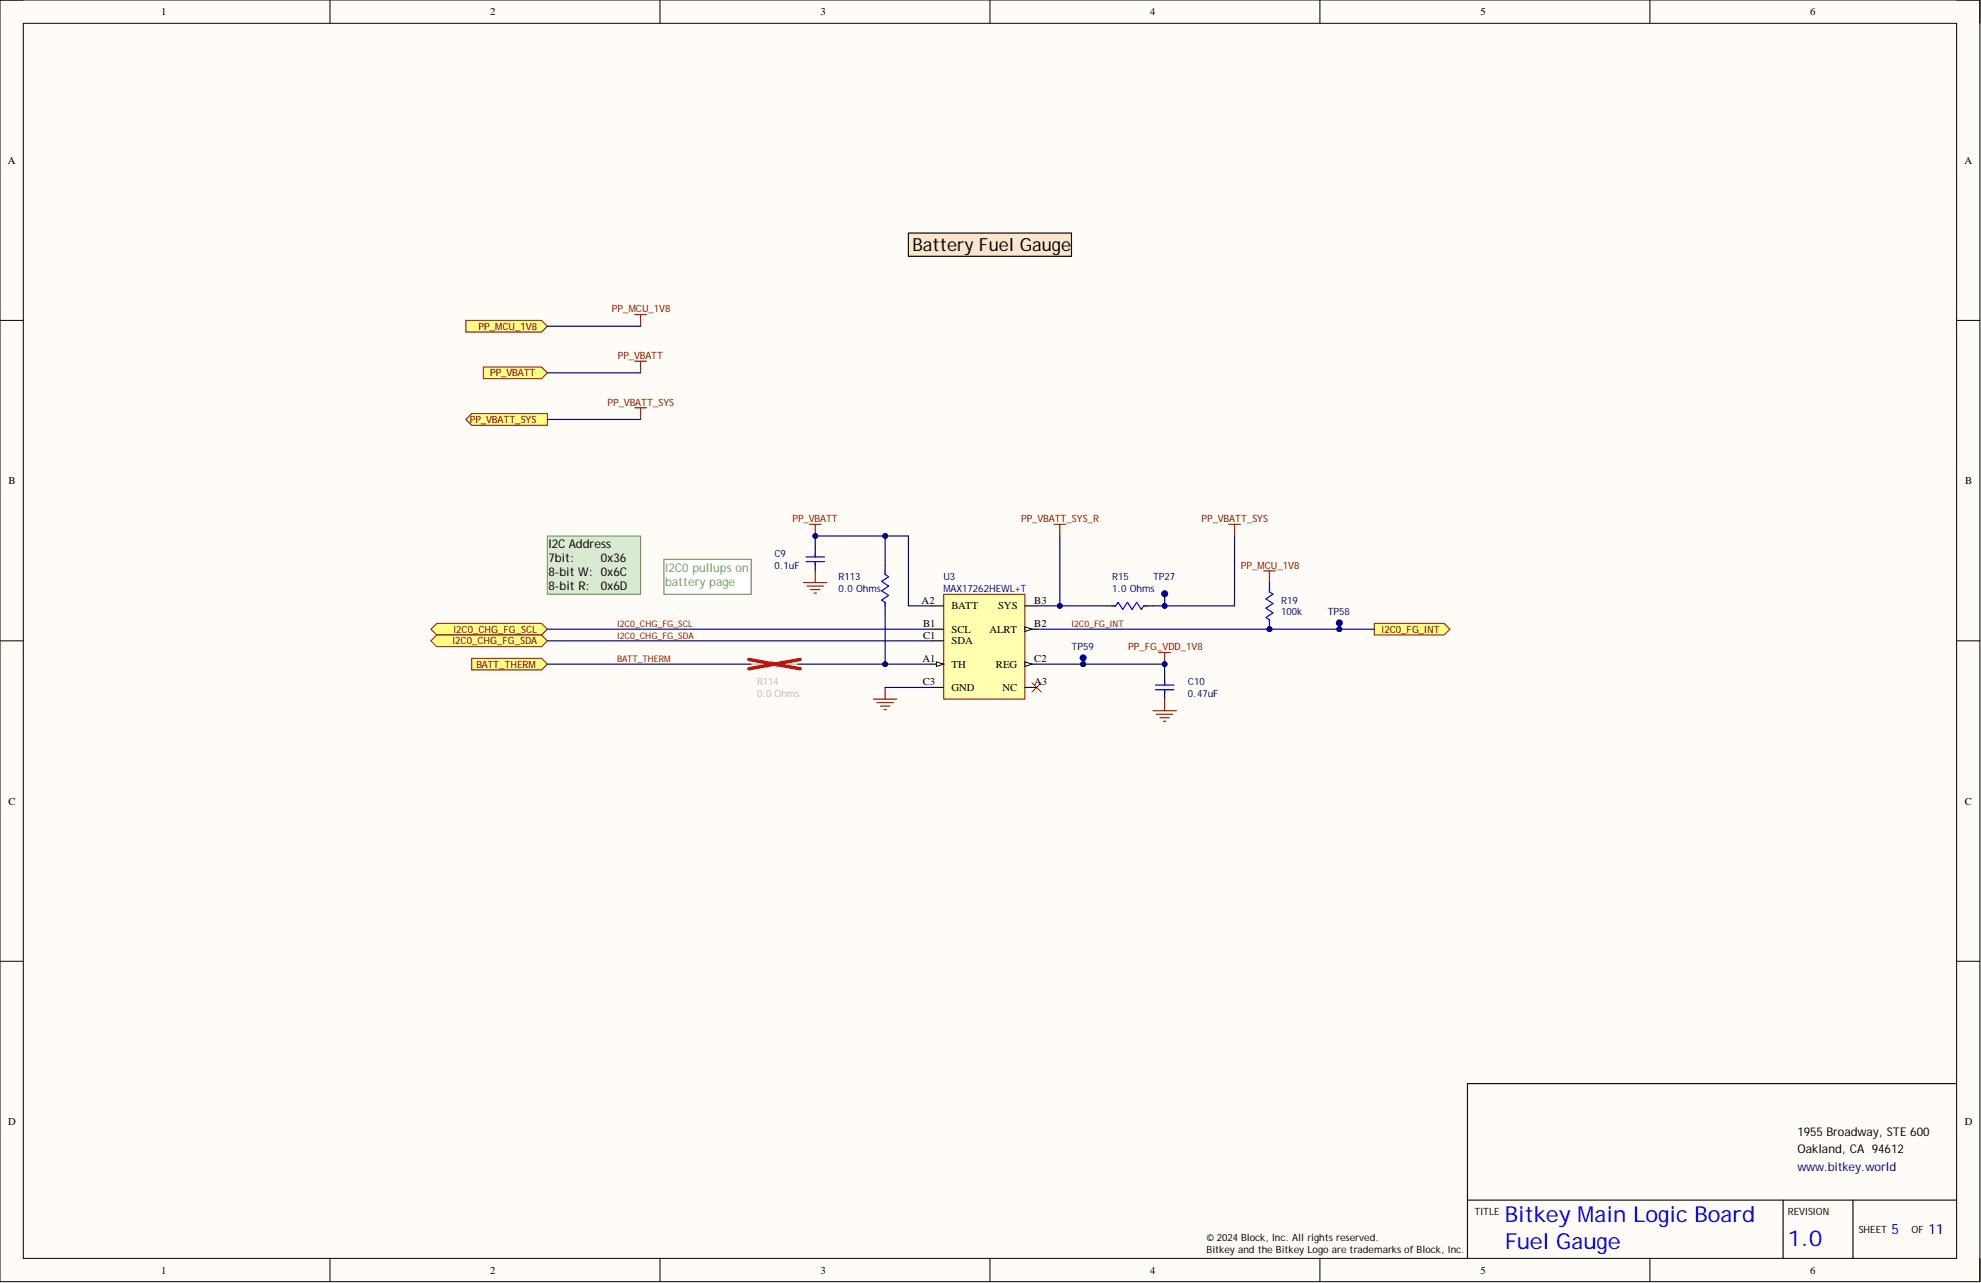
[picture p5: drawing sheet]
<svg xmlns="http://www.w3.org/2000/svg" width="431mm" height="279mm" viewBox="0 0 431 279" stroke-linecap="round" stroke-linejoin="round" font-family="sans-serif">
<defs><g id="words">
<g font-size="4.8" fill="#00f">
<text x="327.7" y="266.1">Bitkey Main Logic Board</text>
<text x="327.7" y="271.9">Fuel Gauge</text>
<text x="389.4" y="271.4">1.0</text>
</g>
<text font-size="3.9" x="198.7" y="54.7">Battery Fuel Gauge</text>
<g font-size="3.1" fill="#00f">
<text x="411.9" y="268.8">5</text>
<text x="420" y="268.8">11</text>
</g>
<g font-size="2.6">
<text x="119.5" y="119.4">I2C Address</text>
<text x="119.5" y="122.5">7bit:</text>
<text x="119.5" y="125.5">8-bit W: 0x6C</text>
<text x="130.9" y="122.5">0x36</text>
<text x="119.5" y="128.6">8-bit R:</text>
<text x="130.9" y="128.6">0x6D</text>
<text x="391.5" y="247.3">1955 Broadway, STE 600</text>
<text x="391.5" y="251.1">Oakland, CA 94612</text>
</g>
<g font-size="2.6" fill="#6aa84f">
<text x="144.8" y="124.5">I2C0 pullups on</text>
<text x="144.8" y="127.5">battery page</text>
</g>
<text font-size="2.6" fill="#000080" x="391.5" y="254.9">www.bitkey.world</text>
<g font-size="2.3">
<text x="35.1" y="3.3">1</text>
<text x="106.7" y="3.3">2</text>
<text x="178.7" y="3.3">3</text>
<text x="250.5" y="3.3">4</text>
<text x="322.4" y="3.3">5</text>
<text x="394.2" y="3.3">6</text>
<text x="1.7" y="35.7">A</text>
<text x="427.8" y="35.7">A</text>
<text x="1.8" y="105.4">B</text>
<text x="428" y="105.4">B</text>
<text x="200.7" y="131.5">A2</text>
<text x="225.2" y="131.5">B3</text>
<text x="201" y="136.5">B1</text>
<text x="207.2" y="137.8">SCL</text>
<text x="207.2" y="132.7">BATT</text>
<text x="215.5" y="137.8">ALRT</text>
<text x="217.4" y="132.7">SYS</text>
<text x="225.2" y="136.5">B2</text>
<text x="201" y="139.1">C1</text>
<text x="207.2" y="140.3">SDA</text>
<text x="200.9" y="144.1">A1</text>
<text x="201" y="149.2">C3</text>
<text x="207.2" y="145.4">TH</text>
<text x="216.9" y="145.4">REG</text>
<text x="225.2" y="144.1">C2</text>
<text x="225.2" y="149.2">A3</text>
<text x="207.2" y="150.5">GND</text>
<text x="218.3" y="150.5">NC</text>
<text x="1.8" y="175.2">C</text>
<text x="428" y="175.2">C</text>
<text x="1.8" y="245">D</text>
<text x="427.9" y="245">D</text>
<text x="35.1" y="277.4">1</text>
<text x="106.7" y="277.4">2</text>
<text x="178.7" y="277.4">3</text>
<text x="250.5" y="277.4">4</text>
<text x="322.4" y="277.4">5</text>
<text x="394.2" y="277.4">6</text>
</g>
<g font-size="2.2" fill="#800000">
<text x="104.2" y="71.8">PP_MCU_1V8</text>
<text x="133.3" y="68">PP_MCU_1V8</text>
<text x="106.8" y="82">PP_VBATT</text>
<text x="134.6" y="78.2">PP_VBATT</text>
<text x="132.3" y="88.3">PP_VBATT_SYS</text>
<text x="102.3" y="92.1">PP_VBATT_SYS</text>
<text x="172.6" y="113.7">PP_VBATT</text>
<text x="222.4" y="113.7">PP_VBATT_SYS_R</text>
<text x="261.7" y="113.7">PP_VBATT_SYS</text>
<text x="270.2" y="123.8">PP_MCU_1V8</text>
<text x="98.8" y="137.8">I2C0_CHG_FG_SCL</text>
<text x="300.9" y="137.8">I2C0_FG_INT</text>
<text x="98.5" y="140.3">I2C0_CHG_FG_SDA</text>
<text x="245.7" y="141.6">PP_FG_VDD_1V8</text>
<text x="103.8" y="145.4">BATT_THERM</text>
</g>
<g font-size="2.2" fill="#000080">
<text x="168.7" y="123.8">0.1uF</text>
<text x="168.7" y="121.3">C9</text>
<text x="182.6" y="128.9">0.0 Ohms</text>
<text x="182.6" y="126.4">R113</text>
<text x="205.5" y="128.9">MAX17262HEWL+T</text>
<text x="205.5" y="126.4">U3</text>
<text x="242.2" y="128.9">1.0 Ohms</text>
<text x="242.2" y="126.4">R15</text>
<text x="251.1" y="126.4">TP27</text>
<text x="279" y="131.5">R19</text>
<text x="279" y="134">100k</text>
<text x="289.2" y="134">TP58</text>
<text x="233.4" y="141.6">TP59</text>
<text x="258.7" y="149.2">C10</text>
<text x="258.7" y="151.8">0.47uF</text>
</g>
<g font-size="2.2" fill="#bfbebc">
<text x="164.9" y="149.2">R114</text>
<text x="164.9" y="151.8">0.0 Ohms</text>
</g>
<g font-size="2.2" fill="#080d02">
<text x="321.1" y="264.7">TITLE</text>
<text x="389.4" y="264.7">REVISION</text>
</g>
<g font-size="2.2">
<text x="404.8" y="268.5">SHEET</text>
<text x="416.3" y="268.5">OF</text>
<text x="262.8" y="270.3">© 2024 Block, Inc. All rights reserved.</text>
<text x="262.8" y="272.8">Bitkey and the Bitkey Logo are trademarks of Block, Inc.</text>
</g>
<g font-size="2" fill="#800000">
<text x="134.4" y="136.6">I2C0_CHG_FG_SCL</text>
<text x="233.4" y="136.6">I2C0_FG_INT</text>
<text x="134.4" y="139.1">I2C0_CHG_FG_SDA</text>
<text x="134.4" y="144.2">BATT_THERM</text>
</g>
</g></defs>
<path d="M0 0h431.2v279.1h-431.2z" fill-rule="evenodd" fill="#fffcf8"/>
<path d="M0 0h431.2v279.1h-431.2z" fill="none" stroke="#000" stroke-width=".22"/>
<path d="M5.1 5.1h421v268.9h-421z" fill-rule="evenodd" fill="#fffcf8"/>
<g fill="none" stroke="#000" stroke-width=".22">
<path d="M0 0h5.1M71.9 0v5.1M143.7 0v5.1M215.6 0v5.1M287.5 0v5.1M359.3 0v5.1M426.1 0h5.1v5.1M5.1 5.1h421v268.9h-421zM0 69.8h5.1M426.1 69.8h5.1M0 139.6h5.1M426.1 139.6h5.1"/>
<path d="M0 209.3h5.1M426.1 209.3h5.1M71.9 274v5.1M143.7 274v5.1M215.6 274v5.1M287.5 274v5.1M359.3 274v5.1M431.2 274v5.1"/>
</g>
<path d="M426.1 236h-106.5v38M319.6 261.4h106.5M388.3 261.4v12.6M403.6 261.4v12.6" fill="none" stroke="#080d02" stroke-width=".25"/>
<path d="M252.4 142.1h2.5M253.7 142.1v2.5" fill="none" stroke="#800000" stroke-width=".25"/>
<circle cx="253.7" cy="144.6" r=".51" fill="#000080"/>
<circle cx="253.7" cy="144.6" r=".51" fill="none" stroke="#000080" stroke-width=".22"/>
<path d="M119.2 116.7h20.3v12.7h-20.3z" fill-rule="evenodd" fill="#d9ead3"/>
<path d="M119.2 116.7h20.3v12.7h-20.3z" fill="none" stroke="#6aa84f" stroke-width=".25"/>
<path d="M224.7 148.7l2.1 2M226.8 148.7l-2.1 2" fill="none" stroke="#f00" stroke-width=".22"/>
<path d="M177.6 119.3v2M177.6 122.3v2M253.7 147.2v2M253.7 150.2v2" fill="none" stroke="#000" stroke-width=".25"/>
<path d="M175.5 122.3h4.1M175.5 121.3h4.1M177.6 120.5v.8M177.6 122.3v.8M251.6 150.2h4.1M251.6 149.2h4.1M253.7 148.4v.8M253.7 150.2v.8" fill="none" stroke="#00f" stroke-width=".25"/>
<path d="M176.3 114.2h2.5M177.6 114.2v2.5" fill="none" stroke="#800000" stroke-width=".25"/>
<circle cx="177.6" cy="116.7" r=".51" fill="#000080"/>
<circle cx="177.6" cy="116.7" r=".51" fill="none" stroke="#000080" stroke-width=".22"/>
<path d="M267.6 114.2h2.5M268.9 114.2v2.5M275.2 124.3h2.5M276.5 124.3v2.6" fill="none" stroke="#800000" stroke-width=".25"/>
<path d="M197.8 50.7h35.6v5.1h-35.6z" fill-rule="evenodd" fill="#fce5cd"/>
<path d="M197.8 50.7h35.6v5.1h-35.6z" fill="none" stroke="#000" stroke-width=".25"/>
<path d="M102.7 143.4h15.2l1.3 1.2-1.3 1.3h-15.2z" fill-rule="evenodd" fill="#ffff80"/>
<path d="M102.7 143.4h15.2l1.3 1.2-1.3 1.3h-15.2z" fill="none" stroke="#800000" stroke-width=".22"/>
<path d="M101.5 69.8h16.4l1.3 1.2-1.3 1.3h-16.4z" fill-rule="evenodd" fill="#ffff80"/>
<path d="M101.5 69.8h16.4l1.3 1.2-1.3 1.3h-16.4z" fill="none" stroke="#800000" stroke-width=".22"/>
<path d="M105.3 79.9h12.6l1.3 1.3-1.3 1.3h-12.6z" fill-rule="evenodd" fill="#ffff80"/>
<path d="M105.3 79.9h12.6l1.3 1.3-1.3 1.3h-12.6z" fill="none" stroke="#800000" stroke-width=".22"/>
<path d="M102.7 90.1h16.5v2.5h-16.5l-1.2-1.3z" fill-rule="evenodd" fill="#ffff80"/>
<path d="M102.7 90.1h16.5v2.5h-16.5l-1.2-1.3z" fill="none" stroke="#800000" stroke-width=".22"/>
<path d="M138.2 78.7h2.6M138.2 68.5h2.6M139.5 68.5v2.5M139.5 78.7v2.5M138.2 88.8h2.6M139.5 88.8v2.5" fill="none" stroke="#800000" stroke-width=".25"/>
<path d="M95.1 135.8h22.8l1.3 1.2-1.3 1.3h-22.8l-1.2-1.3z" fill-rule="evenodd" fill="#ffff80"/>
<path d="M95.1 135.8h22.8l1.3 1.2-1.3 1.3h-22.8l-1.2-1.3z" fill="none" stroke="#800000" stroke-width=".22"/>
<path d="M95.1 138.3h22.8l1.3 1.3-1.3 1.2h-22.8l-1.2-1.2z" fill-rule="evenodd" fill="#ffff80"/>
<path d="M95.1 138.3h22.8l1.3 1.3-1.3 1.2h-22.8l-1.2-1.2z" fill="none" stroke="#800000" stroke-width=".22"/>
<path d="M299.3 135.8h15.2l1.3 1.2-1.3 1.3h-15.2z" fill-rule="evenodd" fill="#ffff80"/>
<path d="M299.3 135.8h15.2l1.3 1.2-1.3 1.3h-15.2z" fill="none" stroke="#800000" stroke-width=".22"/>
<path d="M163.6 144.6h2l.5-.7 1.1 1.5 1-1.5 1 1.5 1-1.5 1 1.5 .5-.8h2.1" fill="none" stroke="#bfbebc" stroke-width=".25"/>
<path d="M163.1 143.6l11.2 2M174.3 143.6l-11.2 2" fill="none" stroke="#f00" stroke-width=".75"/>
<path d="M192.8 123.1v2M192.8 131.2v2" fill="none" stroke="#000" stroke-width=".25"/>
<path d="M192.8 124.3v.8l.7 .5-1.5 1 1.5 1-1.5 1 1.5 1.1-1.5 1 .8 .5v.7" fill="none" stroke="#00f" stroke-width=".25"/>
<circle cx="291.7" cy="137" r=".51" fill="#000080"/>
<circle cx="291.7" cy="137" r=".51" fill="none" stroke="#000080" stroke-width=".22"/>
<path d="M291.7 136v1" fill="none" stroke="#000" stroke-width=".25"/>
<circle cx="291.7" cy="137" r=".51" fill="#000080"/>
<circle cx="291.7" cy="137" r=".51" fill="none" stroke="#000080" stroke-width=".22"/>
<circle cx="291.7" cy="135.6" r=".64" fill="#0000bf"/>
<circle cx="291.7" cy="135.6" r=".64" fill="none" stroke="#0000bf" stroke-width=".25"/>
<circle cx="235.9" cy="144.6" r=".51" fill="#000080"/>
<circle cx="235.9" cy="144.6" r=".51" fill="none" stroke="#000080" stroke-width=".22"/>
<path d="M235.9 143.6v1" fill="none" stroke="#000" stroke-width=".25"/>
<circle cx="235.9" cy="144.6" r=".51" fill="#000080"/>
<circle cx="235.9" cy="144.6" r=".51" fill="none" stroke="#000080" stroke-width=".22"/>
<circle cx="235.9" cy="143.3" r=".64" fill="#0000bf"/>
<circle cx="235.9" cy="143.3" r=".64" fill="none" stroke="#0000bf" stroke-width=".25"/>
<circle cx="276.5" cy="137" r=".51" fill="#000080"/>
<circle cx="276.5" cy="137" r=".51" fill="none" stroke="#000080" stroke-width=".22"/>
<path d="M276.5 126.9v2M276.5 135v2" fill="none" stroke="#000" stroke-width=".25"/>
<circle cx="276.5" cy="137" r=".51" fill="#000080"/>
<circle cx="276.5" cy="137" r=".51" fill="none" stroke="#000080" stroke-width=".22"/>
<path d="M276.5 128.1v.8l.7 .5-1.5 1 1.5 1-1.5 1.1 1.5 1-1.5 1 .8 .5v.8" fill="none" stroke="#00f" stroke-width=".25"/>
<path d="M205.5 129.4h17.7v22.8h-17.7z" fill-rule="evenodd" fill="#ffffb0"/>
<path d="M205.5 129.4h17.7v22.8h-17.7z" fill="none" stroke="#800000" stroke-width=".22"/>
<path d="M202.9 144.6h2.6" fill="none" stroke="#000" stroke-width=".25"/>
<path d="M203.9 144.1l1.6 .5-1.6 .5z" fill="#f8fcff"/>
<path d="M203.9 144.1l1.6 .5-1.6 .5z" fill="none" stroke="#000" stroke-width=".22"/>
<path d="M202.9 149.7h2.6M223.2 144.6h2.6" fill="none" stroke="#000" stroke-width=".25"/>
<path d="M223.2 144.1l1.5 .5-1.5 .5z" fill="#f8fcff"/>
<path d="M223.2 144.1l1.5 .5-1.5 .5z" fill="none" stroke="#000" stroke-width=".22"/>
<path d="M202.9 139.6h2.6M223.2 131.9h2.6M223.2 137h2.6" fill="none" stroke="#000" stroke-width=".25"/>
<path d="M223.2 136.5l1.5 .5-1.5 .5z" fill="#f8fcff"/>
<path d="M223.2 136.5l1.5 .5-1.5 .5z" fill="none" stroke="#000" stroke-width=".22"/>
<path d="M202.9 137h2.6M202.9 131.9h2.6M253.7 129.7v1M223.2 149.7h2.6" fill="none" stroke="#000" stroke-width=".25"/>
<path d="M229.6 114.2h2.5M230.8 114.2v2.5" fill="none" stroke="#800000" stroke-width=".25"/>
<circle cx="253.7" cy="129.3" r=".64" fill="#0000bf"/>
<circle cx="253.7" cy="129.3" r=".64" fill="none" stroke="#0000bf" stroke-width=".25"/>
<g fill="none" stroke="#800000" stroke-width=".25">
<path d="M175 126.9h5.1M175.8 127.6h3.5M176.5 128.4h2.1M177.3 129.2h.5M177.6 124.3v2.6M190.2 152.2h5.1M191 153h3.6M191.8 153.8h2M192.5 154.5h.5M192.8 149.7v2.5M251.1 154.8h5.1M251.9 155.5h3.5"/>
<path d="M252.6 156.3h2.1M253.4 157.1h.5M253.7 152.2v2.6"/>
</g>
<path d="M241 131.9h2M249.1 131.9h2" fill="none" stroke="#000" stroke-width=".25"/>
<path d="M242.2 131.9h.8l.5-.7 1 1.5 1-1.5 1 1.5 1.1-1.5 1 1.5 .5-.8h.7" fill="none" stroke="#00f" stroke-width=".25"/>
<path d="M144.6 121.8h19v7.6h-19z" fill-rule="evenodd" fill="#fff"/>
<path d="M144.6 121.8h19v7.6h-19z" fill="none" stroke="#6aa84f" stroke-width=".25"/>
<path d="M192.8 149.7h10.1M225.8 144.6h27.9v2.6" fill="none" stroke="#000080" stroke-width=".25"/>
<circle cx="253.7" cy="144.6" r=".51" fill="#000080"/>
<circle cx="253.7" cy="144.6" r=".51" fill="none" stroke="#000080" stroke-width=".22"/>
<circle cx="235.9" cy="144.6" r=".51" fill="#000080"/>
<circle cx="235.9" cy="144.6" r=".51" fill="none" stroke="#000080" stroke-width=".22"/>
<path d="M225.8 137h73.5" fill="none" stroke="#000080" stroke-width=".25"/>
<circle cx="276.5" cy="137" r=".51" fill="#000080"/>
<circle cx="276.5" cy="137" r=".51" fill="none" stroke="#000080" stroke-width=".22"/>
<circle cx="291.7" cy="137" r=".51" fill="#000080"/>
<circle cx="291.7" cy="137" r=".51" fill="none" stroke="#000080" stroke-width=".22"/>
<path d="M119.2 71h20.3M119.2 91.3h20.3M119.2 81.2h20.3M230.8 116.7v15.2M119.2 137h83.7M119.2 139.6h83.7M119.2 144.6h44.4" fill="none" stroke="#000080" stroke-width=".25"/>
<circle cx="230.8" cy="131.9" r=".51" fill="#000080"/>
<circle cx="230.8" cy="131.9" r=".51" fill="none" stroke="#000080" stroke-width=".22"/>
<path d="M225.8 131.9h15.2" fill="none" stroke="#000080" stroke-width=".25"/>
<circle cx="230.8" cy="131.9" r=".51" fill="#000080"/>
<circle cx="230.8" cy="131.9" r=".51" fill="none" stroke="#000080" stroke-width=".22"/>
<path d="M253.7 130.7v1.2" fill="none" stroke="#000080" stroke-width=".25"/>
<circle cx="253.7" cy="131.9" r=".51" fill="#000080"/>
<circle cx="253.7" cy="131.9" r=".51" fill="none" stroke="#000080" stroke-width=".22"/>
<path d="M268.9 116.7v15.2h-17.8" fill="none" stroke="#000080" stroke-width=".25"/>
<circle cx="253.7" cy="131.9" r=".51" fill="#000080"/>
<circle cx="253.7" cy="131.9" r=".51" fill="none" stroke="#000080" stroke-width=".22"/>
<path d="M192.8 133.2v11.4" fill="none" stroke="#000080" stroke-width=".25"/>
<circle cx="192.8" cy="144.6" r=".51" fill="#000080"/>
<circle cx="192.8" cy="144.6" r=".51" fill="none" stroke="#000080" stroke-width=".22"/>
<path d="M192.8 116.7v6.4" fill="none" stroke="#000080" stroke-width=".25"/>
<circle cx="192.8" cy="116.7" r=".51" fill="#000080"/>
<circle cx="192.8" cy="116.7" r=".51" fill="none" stroke="#000080" stroke-width=".22"/>
<path d="M173.8 144.6h29.1" fill="none" stroke="#000080" stroke-width=".25"/>
<circle cx="192.8" cy="144.6" r=".51" fill="#000080"/>
<circle cx="192.8" cy="144.6" r=".51" fill="none" stroke="#000080" stroke-width=".22"/>
<path d="M177.6 119.3v-2.6h20.2v15.2h5.1" fill="none" stroke="#000080" stroke-width=".25"/>
<circle cx="192.8" cy="116.7" r=".51" fill="#000080"/>
<circle cx="192.8" cy="116.7" r=".51" fill="none" stroke="#000080" stroke-width=".22"/>
<circle cx="177.6" cy="116.7" r=".51" fill="#000080"/>
<circle cx="177.6" cy="116.7" r=".51" fill="none" stroke="#000080" stroke-width=".22"/>
<use href="#words"/>
</svg>
